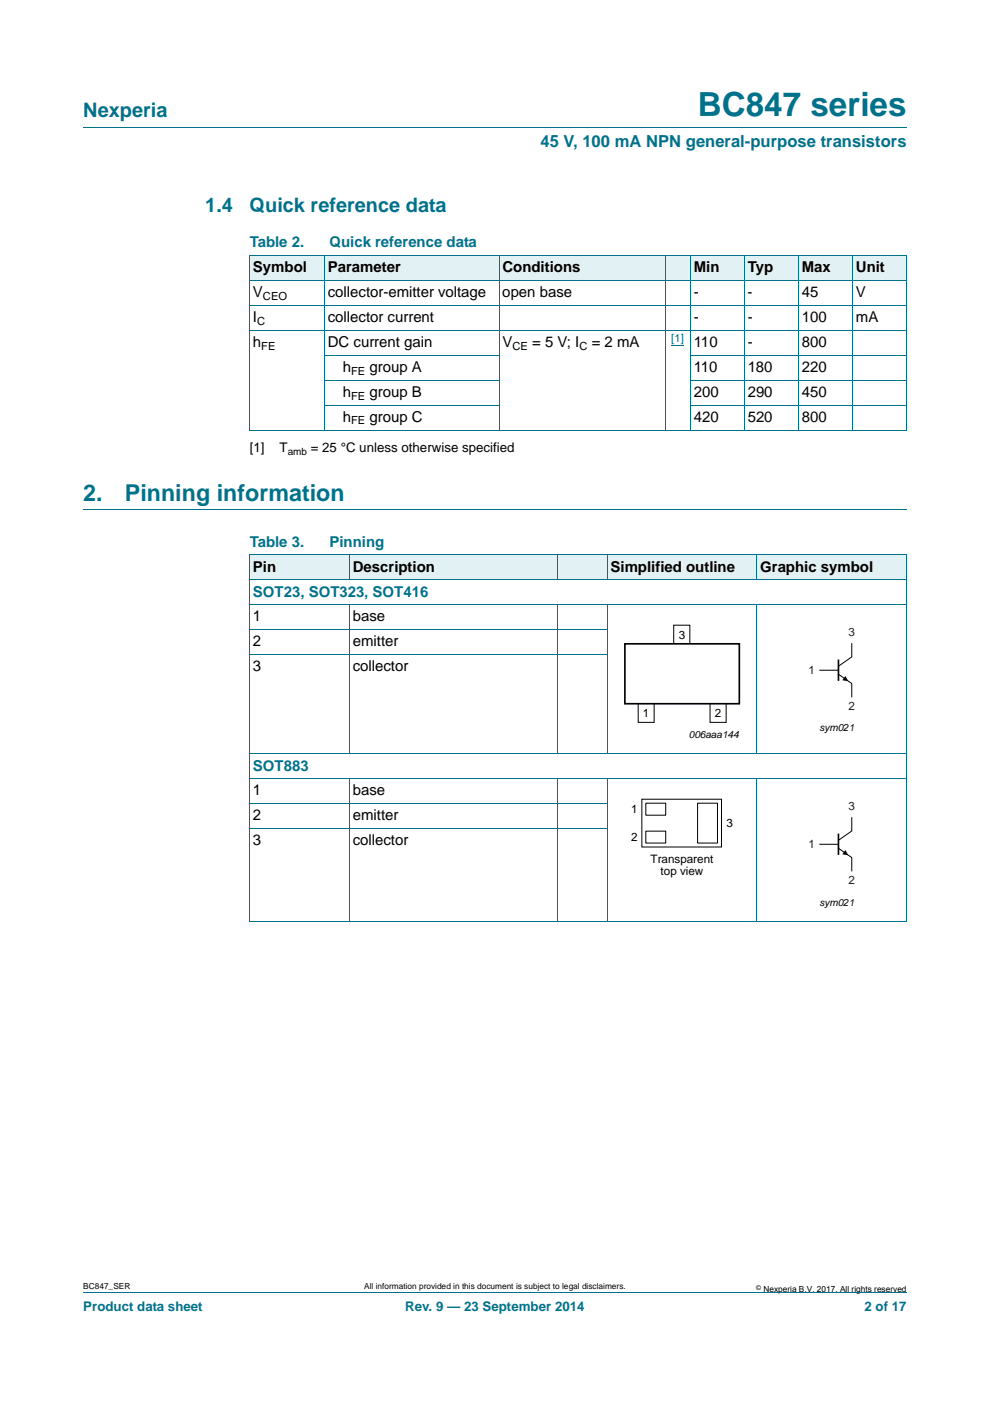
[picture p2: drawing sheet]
<svg xmlns="http://www.w3.org/2000/svg" width="210mm" height="297mm" viewBox="0 0 210 297" stroke-linecap="round" stroke-linejoin="round" font-family="sans-serif">
<defs><g id="words">
<text font-size="7" fill="#00718a" x="148" y="24.6">BC847 series</text>
<g font-size="4.9" fill="#00718a">
<text x="17.7" y="106.1">2.</text>
<text x="26.5" y="106.1">Pinning information</text>
</g>
<g font-size="4.2" fill="#00718a">
<text x="17.7" y="24.9">Nexperia</text>
<text x="43.5" y="45">1.4</text>
<text x="52.9" y="45">Quick reference data</text>
</g>
<text font-size="3.5" fill="#00718a" x="114.6" y="31.1">45 V, 100 mA NPN general-purpose transistors</text>
<g font-size="3.2" fill="#00718a">
<text x="53" y="52.4">Table 2.</text>
<text x="69.9" y="52.4">Quick reference data</text>
<text x="53" y="115.9">Table 3.</text>
<text x="69.9" y="115.9">Pinning</text>
<text x="53.7" y="126.5">SOT23, SOT323, SOT416</text>
<text x="53.7" y="163.4">SOT883</text>
</g>
<g font-size="3.2">
<text x="53.7" y="57.7">Symbol</text>
<text x="69.5" y="57.7">Parameter</text>
<text x="106.6" y="57.7">Conditions</text>
<text x="147.2" y="57.7">Min</text>
<text x="158.6" y="57.7">Typ</text>
<text x="170.1" y="57.7">Max</text>
<text x="181.5" y="57.7">Unit</text>
<text x="53.7" y="63">V</text>
<text x="69.5" y="63">collector-emitter voltage</text>
<text x="106.5" y="63">open base</text>
<text x="147.1" y="63">-</text>
<text x="158.6" y="63">-</text>
<text x="170.1" y="63">45</text>
<text x="181.5" y="63">V</text>
<text x="53.7" y="68.3">I</text>
<text x="69.5" y="68.3">collector current</text>
<text x="147.1" y="68.3">-</text>
<text x="158.6" y="68.3">-</text>
<text x="170.1" y="68.3">100</text>
<text x="181.5" y="68.3">mA</text>
<text x="53.7" y="73.6">h</text>
<text x="69.5" y="73.6">DC current gain</text>
<text x="106.6" y="73.6">V</text>
<text x="112.9" y="73.6">= 5 V; I</text>
<text x="125.5" y="73.6">= 2 mA</text>
<text x="147.2" y="73.6">110</text>
<text x="158.6" y="73.6">-</text>
<text x="170.1" y="73.6">800</text>
<text x="72.7" y="78.8">h</text>
<text x="78.4" y="78.8">group A</text>
<text x="147.1" y="78.8">110</text>
<text x="158.6" y="78.8">180</text>
<text x="170.1" y="78.8">220</text>
<text x="72.7" y="84.1">h</text>
<text x="72.7" y="89.4">h</text>
<text x="78.4" y="84.1">group B</text>
<text x="78.4" y="89.4">group C</text>
<text x="147.1" y="84.1">200</text>
<text x="147.1" y="89.4">420</text>
<text x="158.6" y="84.1">290</text>
<text x="158.6" y="89.4">520</text>
<text x="170.1" y="84.1">450</text>
<text x="170.1" y="89.4">800</text>
<text x="53.7" y="121.2">Pin</text>
<text x="74.8" y="121.2">Description</text>
<text x="129.5" y="121.2">Simplified outline</text>
<text x="161.2" y="121.2">Graphic symbol</text>
<text x="53.7" y="131.8">1</text>
<text x="74.8" y="131.8">base</text>
<text x="53.7" y="137.1">2</text>
<text x="74.8" y="137.1">emitter</text>
<text x="53.7" y="142.3">3</text>
<text x="74.8" y="142.3">collector</text>
<text x="53.7" y="168.7">1</text>
<text x="53.7" y="174">2</text>
<text x="74.8" y="168.7">base</text>
<text x="74.8" y="174">emitter</text>
<text x="53.7" y="179.2">3</text>
<text x="74.8" y="179.2">collector</text>
</g>
<g font-size="2.8">
<text x="53" y="95.9">[1]</text>
<text x="59.3" y="95.9">T</text>
<text x="65.9" y="95.9">= 25 °C unless otherwise specified</text>
</g>
<g font-size="2.8" fill="#00718a">
<text x="17.7" y="277.9">Product data sheet</text>
<text x="86" y="277.9">Rev. 9 — 23 September 2014</text>
<text x="183.4" y="277.9">2 of 17</text>
</g>
<g font-size="2.5">
<text x="144" y="135.4">3</text>
<text x="136.4" y="152">1</text>
<text x="151.6" y="152">2</text>
<text x="133.9" y="172.4">1</text>
<text x="133.9" y="178.4">2</text>
<text x="154.1" y="175.4">3</text>
<text x="138" y="183">Transparent</text>
<text x="140.1" y="185.6">top view</text>
</g>
<g font-size="2.5" fill="#231f20">
<text x="180" y="134.8">3</text>
<text x="171.5" y="142.9">1</text>
<text x="180" y="150.6">2</text>
<text x="180" y="171.7">3</text>
<text x="171.5" y="179.8">1</text>
<text x="180" y="187.5">2</text>
</g>
<g font-size="2.4">
<text x="55.8" y="63.5">CEO</text>
<text x="54.5" y="68.8">C</text>
<text x="55.4" y="74.1">FE</text>
<text x="108.7" y="74.1">CE</text>
<text x="122.9" y="74.1">C</text>
<text x="74.5" y="79.4">FE</text>
<text x="74.5" y="84.7">FE</text>
<text x="74.5" y="90">FE</text>
</g>
<text font-size="2.4" fill="#00f" x="142.4" y="72.6">[1]</text>
<g font-size="2.1">
<text x="61" y="96.4">amb</text>
<text x="173.8" y="155.1">sym021</text>
<text x="146.1" y="156.5">006aaa144</text>
<text x="173.8" y="192">sym021</text>
</g>
<g font-size="1.8">
<text x="17.7" y="273.3">BC847_SER</text>
<text x="77.3" y="273.3">All information provided in this document is subject to legal disclaimers.</text>
<text x="161.9" y="273.9">Nexperia B.V. 2017. All rights reserved</text>
</g>
<text font-size="1.4" x="160.4" y="273.4">©</text>
</g></defs>
<path d="M17.7 27h174.6M17.7 108.1h174.6M17.7 273.9h174.6" fill="none" stroke="#00718a" stroke-width=".21"/>
<g fill="#e2f1f4">
<path d="M53 54.1h15.8v5.3h-15.8z"/>
<path d="M68.8 54.1h37.1v5.3h-37.1z"/>
<path d="M105.9 54.1h35.2v5.3h-35.2z"/>
<path d="M141.1 54.1h16.8v5.3h-16.8z"/>
<path d="M157.9 54.1h11.5v5.3h-11.5z"/>
<path d="M169.4 54.1h11.4v5.3h-11.4z"/>
<path d="M180.8 54.1h11.5v5.3h-11.5z"/>
</g>
<path d="M142.4 73.3h2.6" fill="none" stroke="#00f" stroke-width=".21"/>
<g fill="none" stroke="#00718a" stroke-width=".21">
<path d="M52.9 54.2h139.4M52.9 59.4h139.4M53 54.2v36.9M68.8 54.1v37.1M105.9 54.1v37.1M141.1 54.1v37.1M146.4 54.1v37.1M157.9 54.1v37.1M169.4 54.1v37.1M180.8 54.1v37.1M192.3 54.2v36.9M52.9 64.7h139.4"/>
<path d="M52.9 70h139.4M68.8 75.3h37.1M146.4 75.3h45.9M52.9 91.2h139.4M68.8 80.6h37.1M68.8 85.9h37.1M146.4 80.6h45.9M146.4 85.9h45.9"/>
</g>
<g fill="#e2f1f4">
<path d="M53 117.6h21.1v5.3h-21.1z"/>
<path d="M74.1 117.6h44.1v5.3h-44.1z"/>
<path d="M118.2 117.6h42.3v5.3h-42.3z"/>
<path d="M160.5 117.6h31.8v5.3h-31.8z"/>
</g>
<g fill="none" stroke="#00718a" stroke-width=".21">
<path d="M52.9 117.7h139.4v77.5M53 117.7v77.5M74.1 117.6v5.4M118.2 117.6v5.4M128.8 117.6v5.4M160.6 117.6v5.4M52.9 122.9h139.4M52.9 128.2h139.4M52.9 133.5h75.9M52.9 138.8h75.9M74.1 128.2v31.7M118.2 128.2v31.7"/>
<path d="M128.8 128.2v31.7M160.6 128.2v31.7M52.9 159.9h139.4M52.9 165.2h139.4M52.9 170.4h75.9M52.9 175.7h75.9M74.1 165.1v30.2M118.2 165.1v30.2M128.8 165.1v30.2M160.6 165.1v30.2M52.9 195.3h139.4"/>
</g>
<path d="M132.5 136.5h24.3v12.7h-24.3zM177.8 139.8v4.6M177.8 176.7v4.6" fill="none" stroke="#000" stroke-width=".35"/>
<g fill="none" stroke="#000" stroke-width=".21">
<path d="M142.9 136.5v-3.9h3.4v3.9M180.7 136.5v2.8l-2.9 2M135.4 149.2v4h3.3v-4M154 149.2v4h-3.4v-4M173.9 142.1h3.9M177.8 142.9l2.9 2v2.8M136.1 169.5h16.9v10.1h-16.9zM137 170.3h4.2v2.5h-4.2zM137 176.2h4.2v2.5h-4.2zM148 170.3h4.2v8.4h-4.2zM173.9 179h3.9M177.8 179.9l2.9 1.9v2.8"/>
<path d="M180.7 173.4v2.8l-2.9 2"/>
</g>
<path d="M179.3 143.3l.6 1.1-1.2-.2zM179.3 180.2l.6 1.1-1.2-.2z" fill="#000"/>
<use href="#words"/>
</svg>
